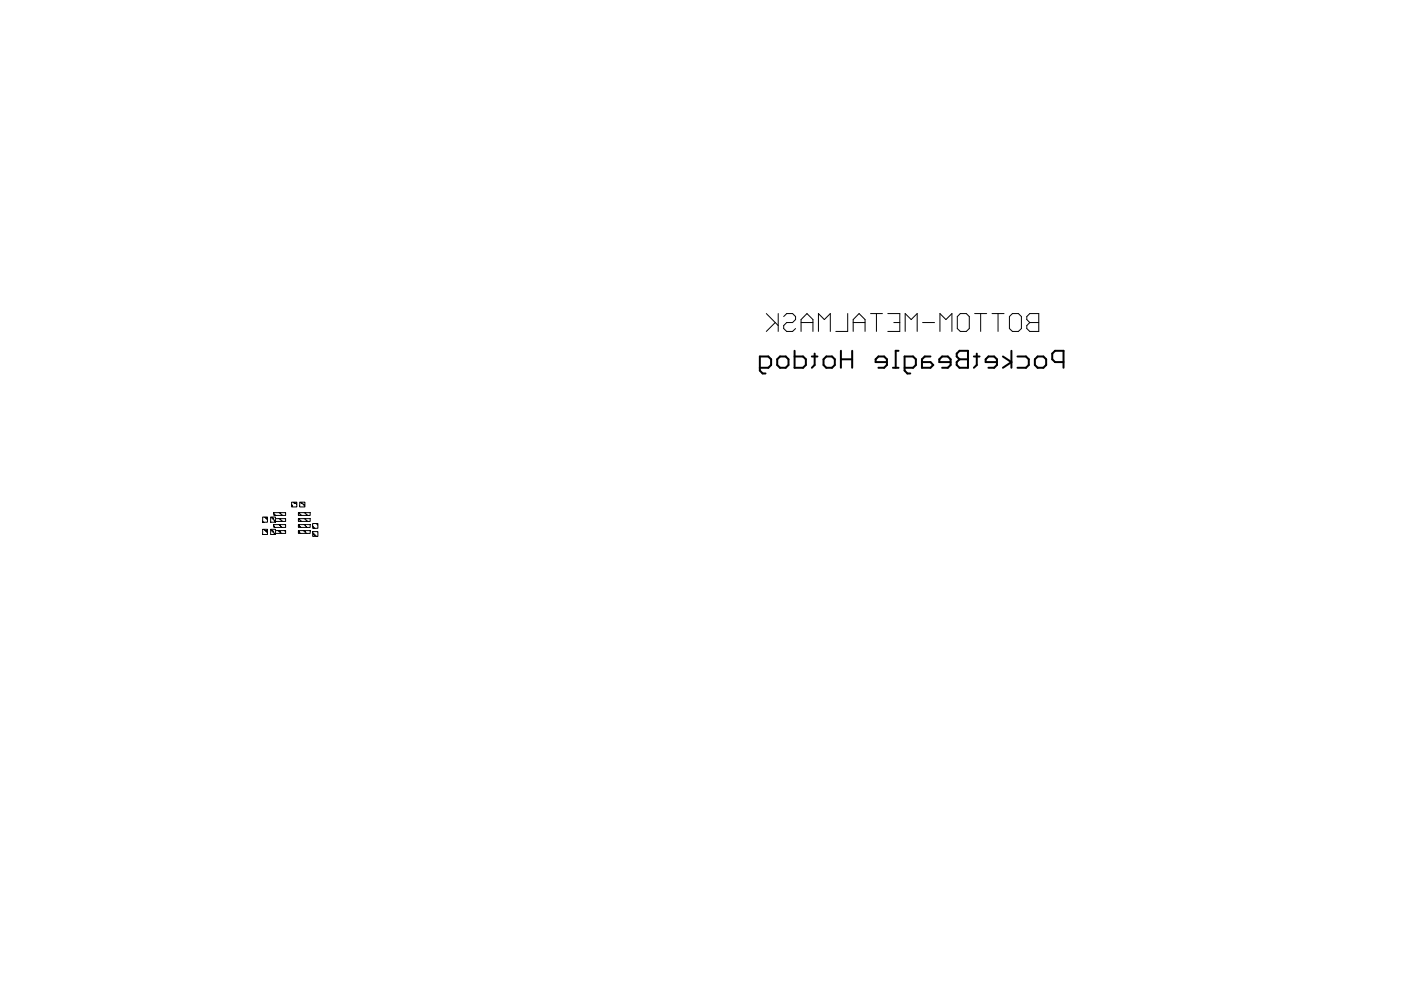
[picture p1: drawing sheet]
<svg xmlns="http://www.w3.org/2000/svg" width="297mm" height="210mm" viewBox="0 0 297 210" stroke-linecap="round" stroke-linejoin="round" font-family="sans-serif">
<g fill="#000" stroke="#000" stroke-width=".21">
<path d="M55.7 112.2h1v1.1h-1zM55.7 109.6h1v1.1h-1zM57.4 112.2h1v1.1h-1zM57.4 109.6h1v1.1h-1zM58.1 111.2h2.5v.6h-2.5zM58.1 112.5h2.5v.6h-2.5zM58.1 110h2.5v.6h-2.5zM58.1 108.7h2.5v.6h-2.5zM61.8 106.5h1.1v1h-1.1zM63.3 111.2h2.5v.6h-2.5zM63.3 112.5h2.5v.6h-2.5zM63.3 110h2.5v.6h-2.5z"/>
<path d="M63.3 108.7h2.5v.6h-2.5zM63.5 106.5h1.1v1h-1.1zM66.3 111h1.1v1h-1.1zM66.3 112.7h1.1v1h-1.1z"/>
</g>
<g fill="none" stroke="#000" stroke-width=".42">
<path d="M161.1 78h1.8l.6-.6v-1.2l-.6-.6h-1.8v3l.6 .6h.6M165.4 75.6h1.2l.6 .6v1.2l-.6 .6h-1.2l-.6-.6v-1.2zM168.5 74.4v3.6h1.8l.6-.6v-1.2l-.6-.6h-1.8M172.1 75.6h1.2M172.7 75v2.4l-.6 .6M175.2 75.6h1.2l.6 .6v1.2l-.6 .6h-1.2l-.6-.6v-1.2zM178.3 76.2h2.4M178.3 74.4v3.6M180.7 74.4v3.6M188 76.8h-2.3v-.6l.5-.6h1.3l.5 .6v1.2l-.5 .6h-1.3M189.3 78h1.2M190.5 74.4h-.6v3.6"/>
<path d="M191.8 78h1.8l.6-.6v-1.2l-.6-.6h-1.8v3l.6 .6h.6M197.3 75.6h-1.2l-.6 .6v1.8h1.8l.6-.6-.6-.6h-1.8M201.5 76.8h-2.3v-.6l.5-.6h1.3l.5 .6v1.2l-.5 .6h-1.3M202.8 75l.6-.6h1.8v3.6h-1.8l-.6-.6v-.6l.6-.6-.6-.6zM203.4 76.2h1.8M206.5 75.6h1.2M207.1 75v2.4l-.6 .6M211.4 76.8h-2.4v-.6l.6-.6h1.2l.6 .6v1.2l-.6 .6h-1.2M212.6 75.6l1.8 1.2-1.8 1.2M214.4 74.4v3.6M215.7 75.6h1.8l.6 .6v1.2l-.6 .6h-1.8M219.4 76.2l.6-.6h1.2l.6 .6v1.2l-.6 .6h-1.2l-.6-.6z"/>
<path d="M225.5 76.8h-1.8l-.6-.6v-1.2l.6-.6h1.8v3.6"/>
</g>
<g fill="none" stroke="#000" stroke-width=".21">
<path d="M162.5 66.5l2.5 2.5M164.4 68.4l-1.9 1.9M165 66.5v3.8M166.2 67.1l.6-.6h1.2l.7 .6v.7l-.7 .6h-1.2l-.6 .6v.7l.6 .6h1.2l.7-.6M169.8 68.4h2.6M169.8 70.3v-2.5l1.3-1.3 1.3 1.3v2.5M173.5 70.3v-3.8l1.3 1.3 1.2-1.3v3.8M179.7 66.5v3.8h-2.5M180.9 68.4h2.5M180.9 70.3v-2.5l1.2-1.3 1.3 1.3v2.5M184.6 66.5h2.5M185.8 66.5v3.8"/>
<path d="M188.2 66.5h2.6v3.8h-2.6M189.5 68.4h1.3M191.9 70.3v-3.8l1.3 1.3 1.3-1.3v3.8M195.6 68.4h2.5M199.3 70.3v-3.8l1.3 1.3 1.2-1.3v3.8M203.6 66.5h1.3l.6 .6v2.6l-.6 .6h-1.3l-.6-.6v-2.6zM206.7 66.5h2.5M207.9 66.5v3.8M210.3 66.5h2.6M211.6 66.5v3.8M214.7 66.5h1.2l.7 .6v2.6l-.7 .6h-1.2l-.7-.6v-2.6zM217.7 67.1l.6-.6h1.9v3.8h-1.9l-.6-.6v-.7l.6-.6-.6-.6z"/>
<path d="M218.3 68.4h1.9"/>
</g>
</svg>
